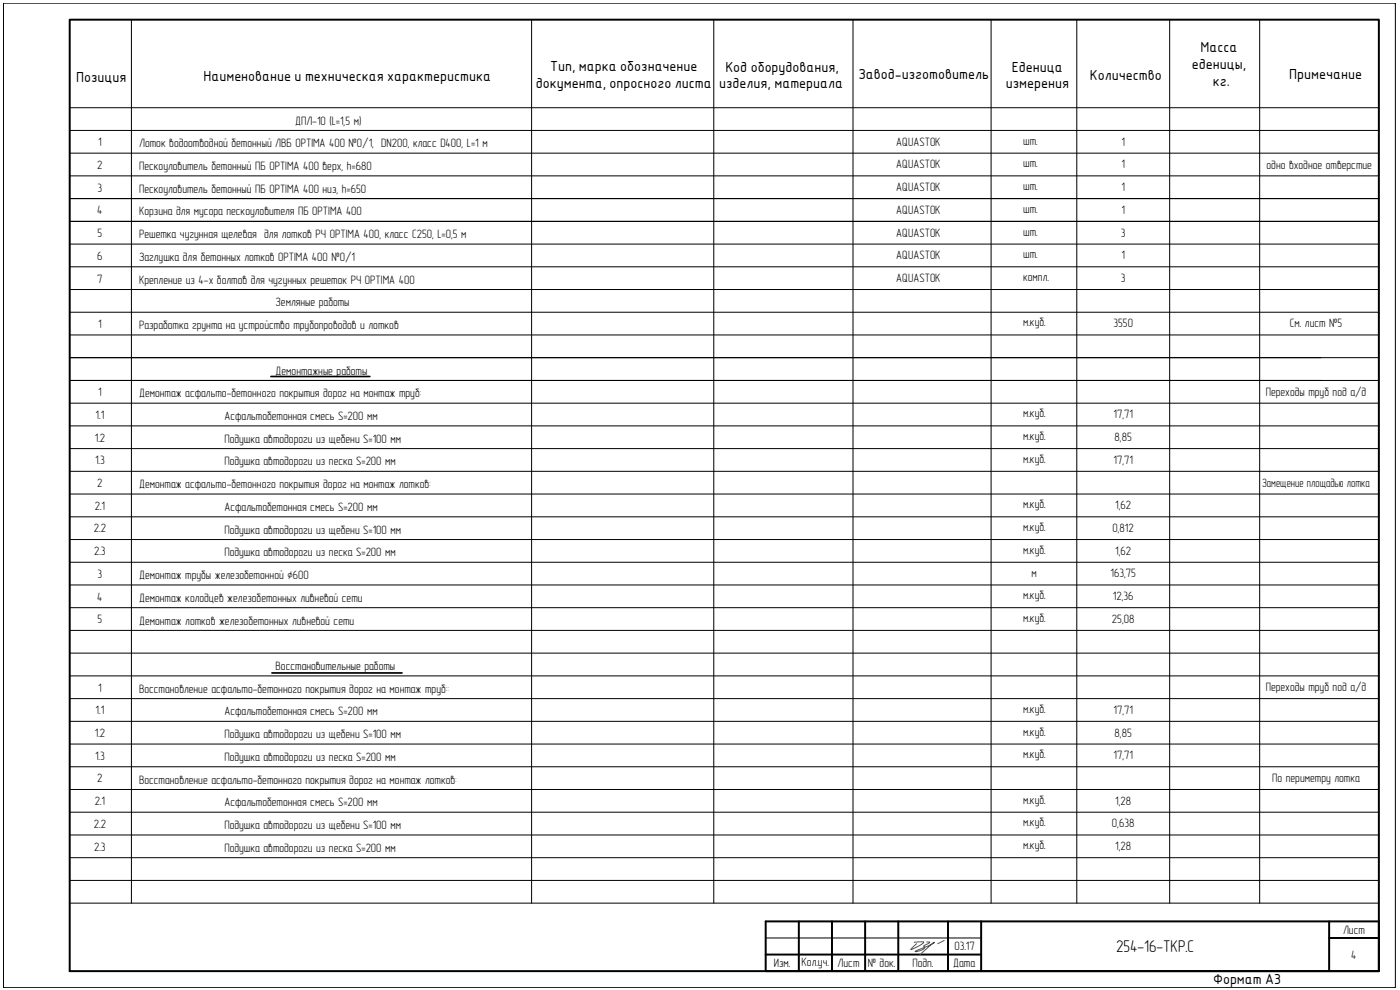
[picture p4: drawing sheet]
<svg xmlns="http://www.w3.org/2000/svg" width="420mm" height="297mm" viewBox="0 0 420 297" stroke-linecap="round" stroke-linejoin="round" font-family="sans-serif">
<defs><g id="words">
<text font-size="5.1" x="334.9" y="285.6">254-16-ТКР.С</text>
<g font-size="4.2">
<text x="360.3" y="15.7">Масса</text>
<text x="165.1" y="21.3">Тип, марка обозначение</text>
<text x="217.7" y="21.5">Код оборудования,</text>
<text x="257.6" y="23.8">Завод-изготовитель</text>
<text x="303.7" y="21.6">Еденица</text>
<text x="327.1" y="23.9">Количество</text>
<text x="357.7" y="20.7">еденицы,</text>
<text x="386.9" y="23.6">Примечание</text>
<text x="22.9" y="24.5">Позиция</text>
<text x="61.1" y="24.4">Наименование и техническая характеристика</text>
<text x="160.8" y="26.3">документа, опросного листа</text>
<text x="215.8" y="26.5">изделия, материала</text>
<text x="301.8" y="26.5">измерения</text>
<text x="364" y="25.7">кг.</text>
<text x="364.1" y="295.4">Формат А3</text>
</g>
<g font-size="3.6">
<text x="88.6" y="37.4">ДПЛ-10 (L=1,5 м)</text>
<text x="29.5" y="43.9">1</text>
<text x="41.7" y="44.2">Лоток водоотводной бетонный ЛВБ OPTIMA 400 №0/1, DN200, класс D400, L=1 м</text>
<text x="269" y="43.7">AQUASTOK</text>
<text x="307.1" y="43.4">шт.</text>
<text x="336.6" y="43.7">1</text>
<text x="29.2" y="50.7">2</text>
<text x="41.7" y="51">Пескоуловитель бетонный ПБ OPTIMA 400 верх, h=680</text>
<text x="269" y="50.5">AQUASTOK</text>
<text x="307.1" y="50.2">шт.</text>
<text x="336.6" y="50.5">1</text>
<text x="380.1" y="50.6">одно входное отверстие</text>
<text x="29.3" y="57.5">3</text>
<text x="41.7" y="57.8">Пескоуловитель бетонный ПБ OPTIMA 400 низ, h=650</text>
<text x="269" y="57.3">AQUASTOK</text>
<text x="307.1" y="57">шт.</text>
<text x="336.6" y="57.3">1</text>
<text x="29.2" y="64.3">4</text>
<text x="41.7" y="64.6">Корзина для мусора пескоуловителя ПБ OPTIMA 400</text>
<text x="269" y="64.2">AQUASTOK</text>
<text x="307.1" y="63.9">шт.</text>
<text x="336.6" y="64.2">1</text>
<text x="29.3" y="71.1">5</text>
<text x="41.7" y="71.5">Решетка чугунная щелевая для лотков РЧ OPTIMA 400, класс C250, L=0,5 м</text>
<text x="269" y="71">AQUASTOK</text>
<text x="307.1" y="70.7">шт.</text>
<text x="336.4" y="71">3</text>
<text x="29.2" y="78">6</text>
<text x="269" y="77.8">AQUASTOK</text>
<text x="307.1" y="77.5">шт.</text>
<text x="336.6" y="77.8">1</text>
<text x="41.7" y="78.3">Заглушка для бетонных лотков OPTIMA 400 №0/1</text>
<text x="29.2" y="84.8">7</text>
<text x="41.7" y="85.1">Крепление из 4-х болтов для чугунных решеток РЧ OPTIMA 400</text>
<text x="269" y="84.6">AQUASTOK</text>
<text x="307.1" y="84.3">компл.</text>
<text x="336.4" y="84.6">3</text>
<text x="82.7" y="91.9">Земляные работы</text>
<text x="29.5" y="98.4">1</text>
<text x="41.7" y="98.7">Разработка грунта на устройство трубопроводов и лотков</text>
<text x="307.1" y="98">м.куб.</text>
<text x="334.2" y="98.3">3550</text>
<text x="387.1" y="98.3">См. лист №5</text>
<text x="82.7" y="112.4">Демонтажные работы</text>
<text x="29.5" y="118.9">1</text>
<text x="41.7" y="119.2">Демонтаж асфальто-бетонного покрытия дорог на монтаж труб:</text>
<text x="379.9" y="118.7">Переходы труб под а/д</text>
<text x="28.7" y="125.7">1.1</text>
<text x="307.1" y="125.2">м.куб.</text>
<text x="334.2" y="125.5">17,71</text>
<text x="67.4" y="126">Асфальтобетонная смесь S=200 мм</text>
<text x="28.5" y="132.5">1.2</text>
<text x="67.4" y="132.8">Подушка автодороги из щебени S=100 мм</text>
<text x="307.1" y="132.1">м.куб.</text>
<text x="334.5" y="132.3">8,85</text>
<text x="28.5" y="139.3">1.3</text>
<text x="67.4" y="139.7">Подушка автодороги из песка S=200 мм</text>
<text x="307.1" y="138.9">м.куб.</text>
<text x="334.2" y="139.2">17,71</text>
<text x="29.2" y="146.1">2</text>
<text x="41.7" y="146.5">Демонтаж асфальто-бетонного покрытия дорог на монтаж лотков:</text>
<text x="378.8" y="146">Замещение площадью лотка</text>
<text x="28.5" y="153">2.1</text>
<text x="67.4" y="153.3">Асфальтобетонная смесь S=200 мм</text>
<text x="307.1" y="152.5">м.куб.</text>
<text x="334.7" y="152.8">1,62</text>
<text x="28.2" y="159.8">2.2</text>
<text x="67.4" y="160.1">Подушка автодороги из щебени S=100 мм</text>
<text x="307.1" y="159.3">м.куб.</text>
<text x="333.9" y="159.6">0,812</text>
<text x="28.3" y="166.6">2.3</text>
<text x="67.4" y="166.9">Подушка автодороги из песка S=200 мм</text>
<text x="307.1" y="166.2">м.куб.</text>
<text x="334.7" y="166.4">1,62</text>
<text x="29.3" y="173.4">3</text>
<text x="41.7" y="173.7">Демонтаж трубы железобетонной ∅600</text>
<text x="309.6" y="173">м</text>
<text x="333.3" y="173.2">163,75</text>
<text x="307.1" y="179.8">м.куб.</text>
<text x="29.2" y="180.2">4</text>
<text x="41.7" y="180.6">Демонтаж колодцев железобетонных ливневой сети</text>
<text x="334" y="180.1">12,36</text>
<text x="29.3" y="187">5</text>
<text x="41.7" y="187.4">Демонтаж лотков железобетонных ливневой сети</text>
<text x="307.1" y="186.6">м.куб.</text>
<text x="333.7" y="186.9">25,08</text>
<text x="82.7" y="201">Восстановительные работы</text>
<text x="29.5" y="207.5">1</text>
<text x="41.7" y="207.8">Восстановление асфальто-бетонного покрытия дорог на монтаж труб::</text>
<text x="379.9" y="207.3">Переходы труб под а/д</text>
<text x="28.7" y="214.3">1.1</text>
<text x="67.4" y="214.7">Асфальтобетонная смесь S=200 мм</text>
<text x="307.1" y="213.9">м.куб.</text>
<text x="334.2" y="214.2">17,71</text>
<text x="28.5" y="221.1">1.2</text>
<text x="67.4" y="221.5">Подушка автодороги из щебени S=100 мм</text>
<text x="307.1" y="220.7">м.куб.</text>
<text x="334.5" y="221">8,85</text>
<text x="28.5" y="228">1.3</text>
<text x="307.1" y="227.5">м.куб.</text>
<text x="334.2" y="227.8">17,71</text>
<text x="67.4" y="228.3">Подушка автодороги из песка S=200 мм</text>
<text x="29.2" y="234.8">2</text>
<text x="41.7" y="235.1">Восстановление асфальто-бетонного покрытия дорог на монтаж лотков:</text>
<text x="381.8" y="234.6">По периметру лотка</text>
<text x="28.5" y="241.6">2.1</text>
<text x="67.4" y="241.9">Асфальтобетонная смесь S=200 мм</text>
<text x="307.1" y="241.2">м.куб.</text>
<text x="334.7" y="241.4">1,28</text>
<text x="28.2" y="248.4">2.2</text>
<text x="67.4" y="248.8">Подушка автодороги из щебени S=100 мм</text>
<text x="307.1" y="248">м.куб.</text>
<text x="333.7" y="248.3">0,638</text>
<text x="28.3" y="255.2">2.3</text>
<text x="67.4" y="255.6">Подушка автодороги из песка S=200 мм</text>
<text x="307.1" y="254.8">м.куб.</text>
<text x="334.7" y="255.1">1,28</text>
<text x="403.1" y="280.2">Лист</text>
<text x="286.4" y="285.2">03.17</text>
<text x="405.5" y="287.6">4</text>
<text x="232.2" y="290.1">Изм.</text>
<text x="240.6" y="289.8">Кол.уч.</text>
<text x="251.4" y="290.1">Лист</text>
<text x="260.4" y="290.1">№ док.</text>
<text x="273.8" y="290.1">Подп.</text>
<text x="286.1" y="290">Дата</text>
</g>
</g></defs>
<!-- layer: 0 -->
<path d="M20.9 5.9h392.9v285.5h-392.9zM229.8 276.5h184v14.9h-184zM239.7 276.5v14.9M249.7 276.5v14.9M259.6 276.5v14.9M269.6 276.5v14.9M284.5 276.5v14.9M294.5 276.5v14.9M398.9 276.5v14.9M229.8 286.4h64.7M398.9 281.4h14.9" fill="none" stroke="#000" stroke-width=".59"/>
<g fill="none" stroke="#000" stroke-width=".3">
<path d="M1 1h417.8v295.3h-417.8zM39.4 5.9v265.1M159.5 5.9v265.1M214.2 5.9v265.1M256 5.9v265.1M297.4 5.9v265.1M323.2 5.9v265.1M351 5.9v265.1M378 5.9v265.1M20.9 39.1h392.9M20.9 32.3h392.9M20.9 59.6h392.9"/>
<path d="M20.9 46h392.9M20.9 52.8h392.9M20.9 66.4h392.9M20.9 73.2h392.9M20.9 80.1h392.9M20.9 86.9h392.9M20.9 93.7h392.9M20.9 100.5h392.9M20.9 107.3h392.9M396.4 114.2h-375.5h392.9M20.9 121h392.9M20.9 127.8h392.9"/>
<path d="M20.9 134.6h392.9M20.9 141.4h392.9M20.9 148.2h392.9M20.9 155.1h392.9M20.9 161.9h392.9M20.9 168.7h392.9M20.9 175.5h392.9M20.9 182.3h392.9M20.9 189.1h392.9M20.9 196h392.9M20.9 202.8h392.9M20.9 209.6h392.9"/>
<path d="M20.9 216.4h392.9M20.9 223.2h392.9M20.9 230.1h392.9M20.9 236.9h392.9M20.9 243.7h392.9M20.9 250.5h392.9M20.9 257.3h392.9M20.9 264.2h392.9M20.9 271h392.9M229.8 281.4h64.7"/>
</g>
<path d="M274.4 282.7l2.8-.1-.2 .4-.9 .6-2.7 1.3 1.7-1.7M278.1 282.6h.8l.1 .2-1.8 1 .2 .3a.85 .85 0 0 1-.9 1l-1.9 .4 4.9-2.1 .9-.7-4.3 3.7M283.4 282.2l-2 1" fill="none" stroke="#00f" stroke-width=".3"/>
<path d="M81.3 113h29.7M81.6 201.9h39.1" fill="none" stroke="#000" stroke-width=".51"/>
<use href="#words"/>
</svg>
